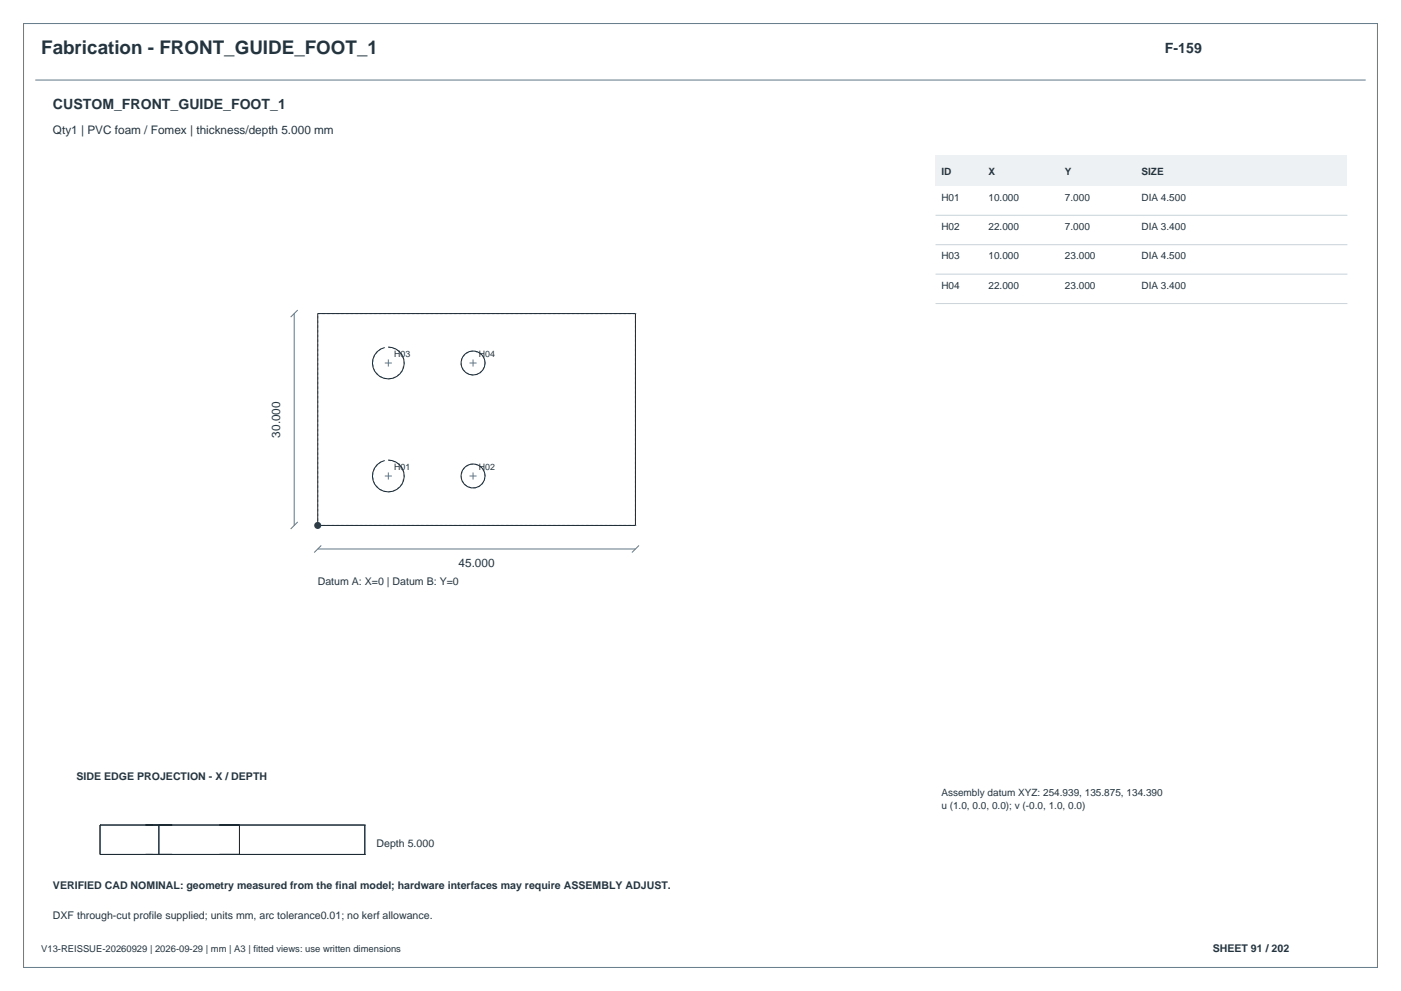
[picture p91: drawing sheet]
<svg xmlns="http://www.w3.org/2000/svg" width="420mm" height="297mm" viewBox="0 0 420 297" stroke-linecap="round" stroke-linejoin="round" font-family="sans-serif">
<defs><g id="words">
<text font-size="5.6" fill="#24343f" x="12.3" y="16.2">Fabrication - FRONT_GUIDE_FOOT_1</text>
<g font-size="4.2" fill="#24343f">
<text x="349.2" y="15.9">F-159</text>
<text x="15.9" y="32.8">CUSTOM_FRONT_GUIDE_FOOT_1</text>
</g>
<g font-size="3.5" fill="#24343f">
<text x="15.9" y="40.2">Qty1 | PVC foam / Fomex | thickness/depth 5.000 mm</text>
<text x="84" y="131.1" transform="rotate(-90 84 131.1)">30.000</text>
<text x="137.5" y="169.8">45.000</text>
</g>
<g font-size="3.2" fill="#24343f">
<text x="95.2" y="175.5">Datum A: X=0 | Datum B: Y=0</text>
<text x="22.9" y="233.9">SIDE EDGE PROJECTION - X / DEPTH</text>
<text x="112.9" y="254">Depth 5.000</text>
<text x="15.9" y="266.3">VERIFIED CAD NOMINAL: geometry measured from the final model; hardware interfaces may require ASSEMBLY ADJUST.</text>
<text x="15.9" y="275.5">DXF through-cut profile supplied; units mm, arc tolerance0.01; no kerf allowance.</text>
<text x="363.6" y="285.4">SHEET 91 / 202</text>
</g>
<g font-size="3" fill="#24343f">
<text x="282.2" y="52.5">ID</text>
<text x="296.3" y="52.5">X</text>
<text x="319.3" y="52.5">Y</text>
<text x="342.2" y="52.5">SIZE</text>
<text x="282.2" y="60.1">H01</text>
<text x="296.3" y="60.1">10.000</text>
<text x="319.3" y="60.1">7.000</text>
<text x="342.2" y="60.1">DIA 4.500</text>
<text x="282.2" y="68.9">H02</text>
<text x="296.3" y="68.9">22.000</text>
<text x="319.3" y="68.9">7.000</text>
<text x="342.2" y="68.9">DIA 3.400</text>
<text x="282.2" y="77.7">H03</text>
<text x="296.3" y="77.7">10.000</text>
<text x="319.3" y="77.7">23.000</text>
<text x="342.2" y="77.7">DIA 4.500</text>
<text x="282.2" y="86.6">H04</text>
<text x="296.3" y="86.6">22.000</text>
<text x="319.3" y="86.6">23.000</text>
<text x="342.2" y="86.6">DIA 3.400</text>
<text x="282.2" y="238.6">Assembly datum XYZ: 254.939, 135.875, 134.390</text>
<text x="282.2" y="242.5">u (1.0, 0.0, 0.0); v (-0.0, 1.0, 0.0)</text>
</g>
<text font-size="2.8" fill="#24343f" x="12.3" y="285.4">V13-REISSUE-20260929 | 2026-09-29 | mm | A3 | fitted views: use written dimensions</text>
<g font-size="2.6" fill="#24343f">
<text x="118.2" y="107">H03</text>
<text x="143.6" y="107">H04</text>
<text x="118.2" y="140.9">H01</text>
<text x="143.6" y="140.9">H02</text>
</g>
</g></defs>
<path d="M7.1 7.1h405.8v282.8h-405.8z" fill="none" stroke="#647b8a" stroke-width=".3"/>
<path d="M10.6 24h398.8M88.2 94v63.5M89.3 92.9l-2.2 2.1M89.3 156.4l-2.2 2.1M95.2 164.5h95.3M96.3 163.5l-2.1 2.1M191.6 163.5l-2.2 2.1" fill="none" stroke="#607687" stroke-width=".3"/>
<path d="M95.2 94h95.3M116.4 104a4.8 4.8 0 0 1 4.5 6.5 4.8 4.8 0 0 1-7.6 1.9 4.8 4.8 0 0 1 .9-7.8M138.8 110.8a3.6 3.6 0 0 0 4.1 1.4 3.6 3.6 0 0 0 2.5-3.4M145.4 108.8a3.6 3.6 0 0 0-4.6-3.4 3.6 3.6 0 0 0-2 5.4M116.4 137.9a4.8 4.8 0 0 1 4.5 6.4 4.8 4.8 0 0 1-7.6 1.9 4.8 4.8 0 0 1 .9-7.8M95.2 157.5h95.3M95.2 157.5v-63.5M138.5 144.1a3.6 3.6 0 0 0 4.1 2.1 3.6 3.6 0 0 0 2.8-3.5M145.4 142.7a3.6 3.6 0 0 0-4.3-3.6 3.6 3.6 0 0 0-2.6 5M190.5 157.5v-63.5" fill="none" stroke="#a4b2bd" stroke-width=".3" stroke-dasharray=".7 .7" stroke-linecap="butt"/>
<g fill="none" stroke="#1b2932" stroke-width=".3">
<path d="M95.2 94h95.3v63.5h-95.3zM116.4 104a4.8 4.8 0 0 1 4.3 6.9 4.8 4.8 0 0 1-8 .9 4.8 4.8 0 0 1 2.6-7.6M116.4 137.9a4.8 4.8 0 0 1 4.3 6.8 4.8 4.8 0 0 1-8 .9 4.8 4.8 0 0 1 2.6-7.6"/>
<circle cx="141.8" cy="108.8" r="3.6"/>
<circle cx="141.8" cy="142.7" r="3.6"/>
</g>
<circle cx="95.2" cy="157.5" r="1.06" fill="#283f4e"/>
<path d="M115.4 108.8h2.1M116.4 107.7v2.2M140.8 108.8h2.1M141.8 107.7v2.2M115.4 142.7h2.1M116.4 141.6v2.1M140.8 142.7h2.1M141.8 141.6v2.1" fill="none" stroke="#607687" stroke-width=".3"/>
<path d="M280.5 46.5h123.4v9.2h-123.4z" fill-rule="evenodd" fill="#edf1f4"/>
<path d="M280.5 64.5h123.4M280.5 73.3h123.4M280.5 82.2h123.4M280.5 91h123.4" fill="none" stroke="#c8d3da" stroke-width=".3"/>
<path d="M30 256.1h.1M30 247.3h.1M30 247.3v8.8M30 247.3h79.4M30 256.1h79.4M45.8 247.3h-2.1h7.9h-4v8.8h4h-7.9h2.1M65.8 247.3h6zM65.8 256.1h6zM71.8 247.3v8.8M109.4 247.3h.1M109.4 256.1h.1M109.4 247.3v8.8" fill="none" stroke="#1b2932" stroke-width=".3"/>
<use href="#words"/>
</svg>
